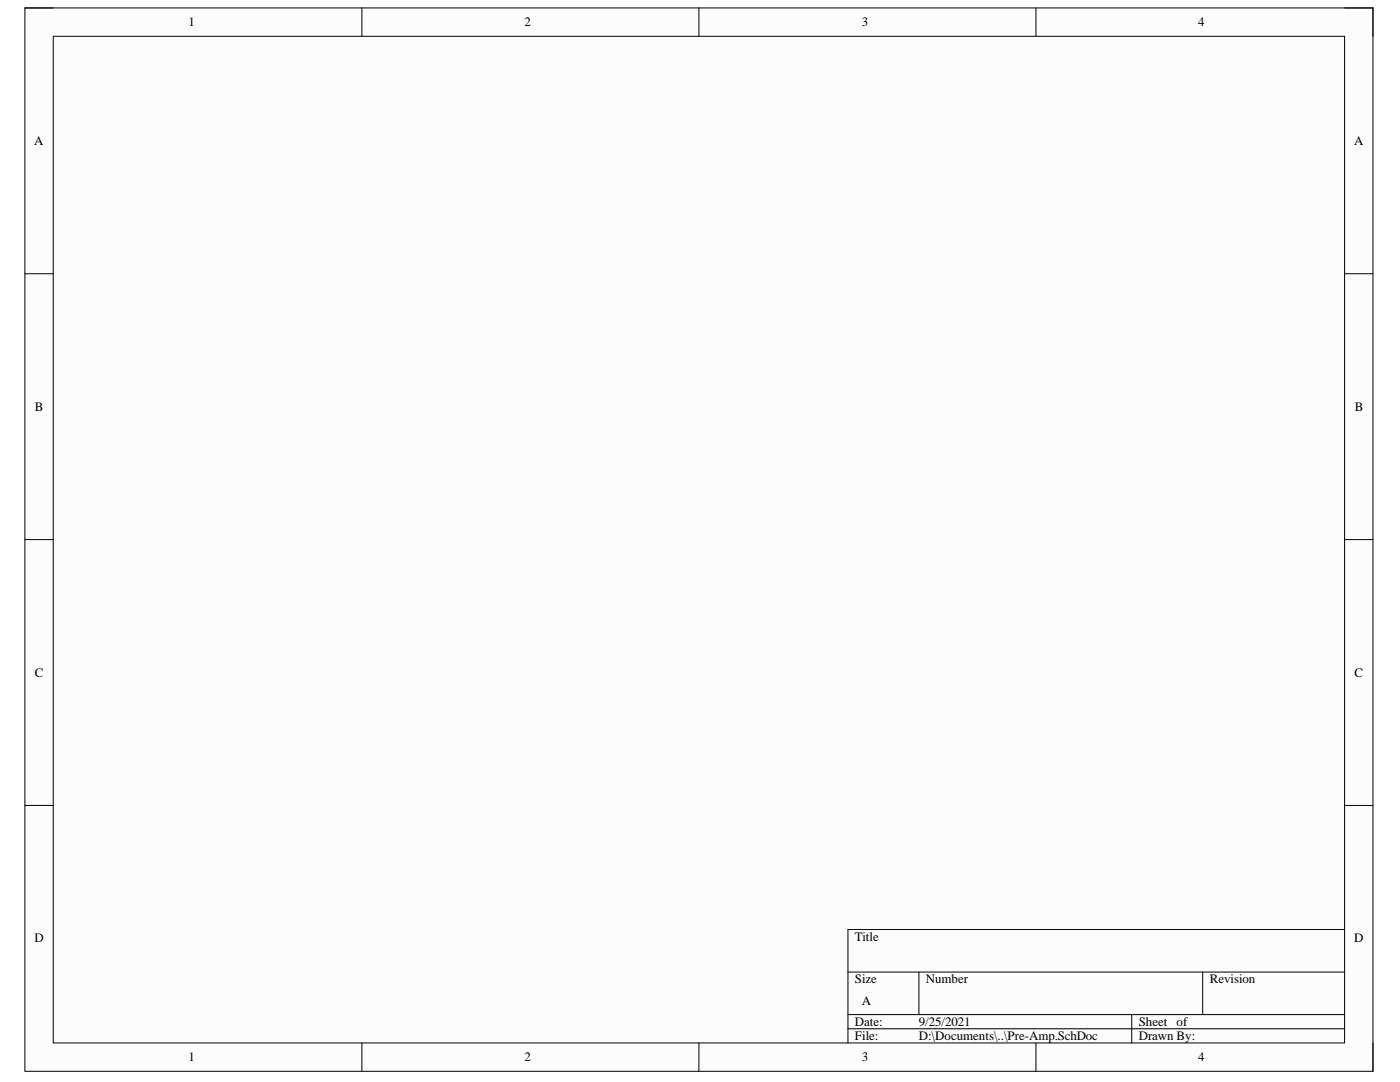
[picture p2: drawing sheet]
<svg xmlns="http://www.w3.org/2000/svg" width="279mm" height="216mm" viewBox="0 0 279 216" stroke-linecap="round" stroke-linejoin="round" font-family="sans-serif">
<defs><g id="words">
<g font-size="2.6">
<text x="37.6" y="5.2">1</text>
<text x="104.7" y="5.2">2</text>
<text x="172" y="5.2">3</text>
<text x="239.1" y="5.2">4</text>
<text x="6.8" y="29">A</text>
<text x="270.3" y="29">A</text>
<text x="7" y="82">B</text>
<text x="270.4" y="82">B</text>
<text x="7" y="135">C</text>
<text x="270.3" y="135">C</text>
<text x="6.9" y="188.1">D</text>
<text x="170.6" y="187.7">Title</text>
<text x="270.3" y="188.1">D</text>
<text x="170.6" y="196.2">Size</text>
<text x="184.8" y="196.2">Number</text>
<text x="241.4" y="196.2">Revision</text>
<text x="172" y="200.5">A</text>
<text x="170.6" y="204.7">Date:</text>
<text x="170.6" y="207.5">File:</text>
<text x="183.4" y="204.7">9/25/2021</text>
<text x="183.4" y="207.5">D:\Documents\..\Pre-Amp.SchDoc</text>
<text x="227.3" y="204.7">Sheet</text>
<text x="227.3" y="207.5">Drawn By:</text>
<text x="234.8" y="204.7">of</text>
<text x="37.6" y="211.8">1</text>
<text x="104.7" y="211.8">2</text>
<text x="172" y="211.8">3</text>
<text x="239.1" y="211.8">4</text>
</g>
</g></defs>
<path d="M5 1.6h269v212.2h-269z" fill-rule="evenodd" fill="#fffcf8"/>
<path d="M5 1.6h269v212.2h-269z" fill="none" stroke="#000" stroke-width=".2"/>
<path d="M10.6 7.2h257.7v200.9h-257.7z" fill-rule="evenodd" fill="#fffcf8"/>
<g fill="none" stroke="#000" stroke-width=".2">
<path d="M5 1.6h5.6M10.6 7.2h257.7v200.9h-257.7zM72.2 1.6v5.6M139.5 1.6v5.6M206.7 1.6v5.6M268.3 1.6h5.7v5.6M5 54.6h5.6M268.3 54.6h5.7M5 107.7h5.6M268.3 107.7h5.7M5 160.7h5.6M268.3 160.7h5.7"/>
<path d="M169.2 194h99.1M183.4 194v8.4M240 194v8.4M268.3 185.5h-99.1v22.6M72.2 208.1v5.7M139.5 208.1v5.7M169.2 202.4h99.1M169.2 205.3h99.1M206.7 208.1v5.7M225.9 202.4v5.7M274 208.1v5.7"/>
</g>
<use href="#words"/>
</svg>
